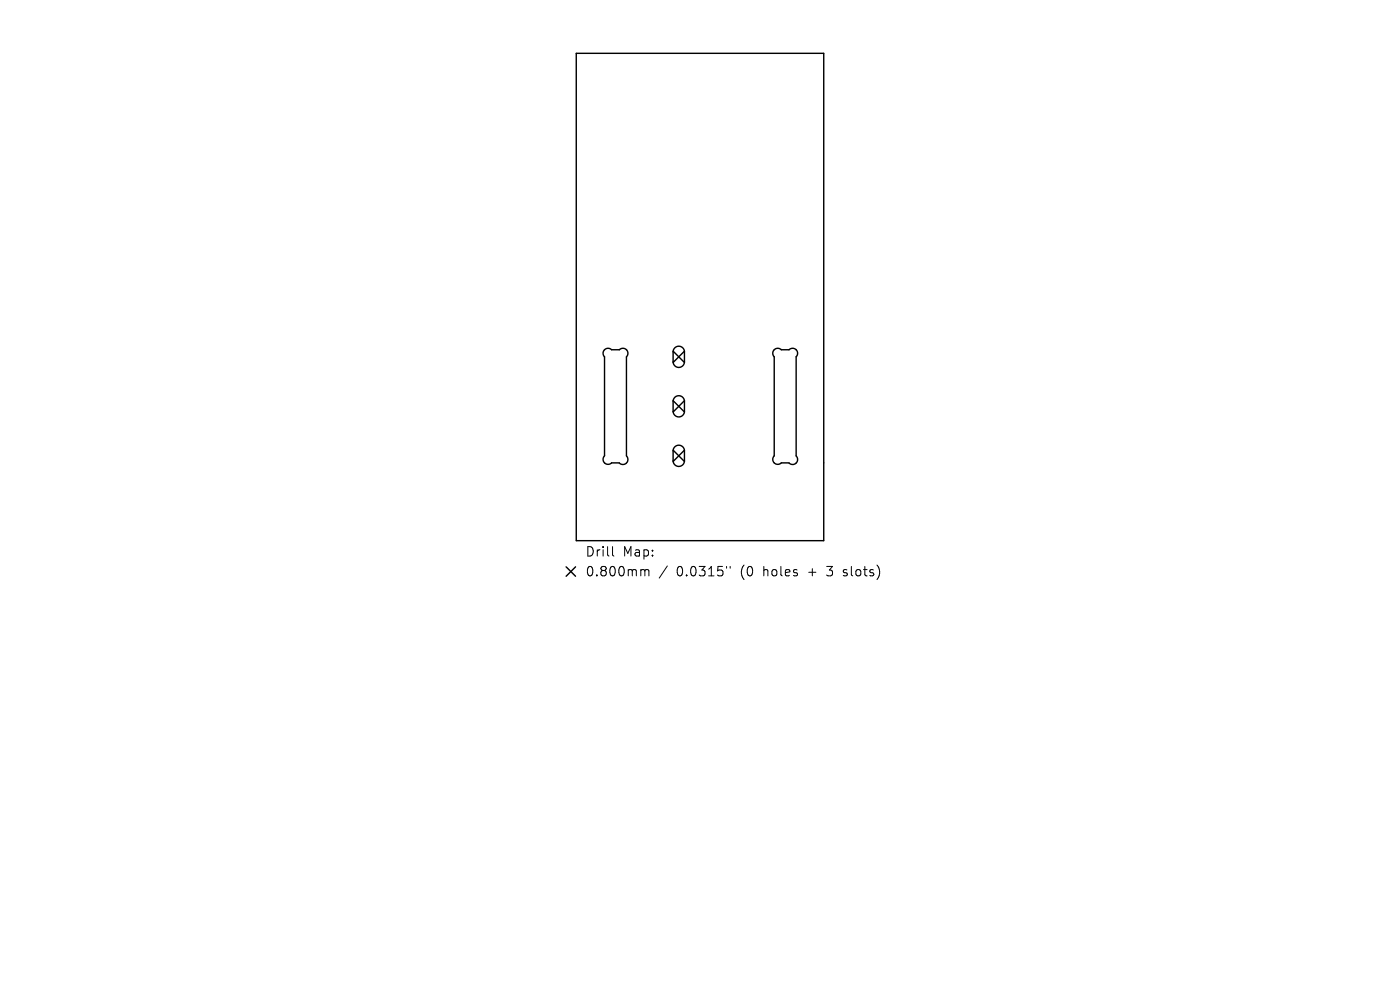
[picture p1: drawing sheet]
<svg xmlns="http://www.w3.org/2000/svg" width="297mm" height="210mm" viewBox="0 0 297 210" stroke-linecap="round" stroke-linejoin="round" font-family="sans-serif">
<defs><g id="words">
<g font-size="2.8">
<text x="124.1" y="118.3">Drill</text>
<text x="132.1" y="118.3">Map:</text>
<text x="124.1" y="122.5">0.800mm</text>
<text x="143.5" y="122.5">0.0315&quot;</text>
<text x="157.3" y="122.5">(0</text>
<text x="162.2" y="122.5">holes</text>
<text x="172" y="122.5">+</text>
<text x="176.2" y="122.5">3</text>
<text x="179.8" y="122.5">slots)</text>
</g>
</g></defs>
<g fill="none" stroke="#000" stroke-width=".3">
<path d="M122.3 11.3h52.5v103.4h-52.5zM142.8 74.5l2.4 2.4M143.2 73.8a1.2 1.2 0 0 1 1.3-.3 1.2 1.2 0 0 1 .7 1.1v2.1a1.2 1.2 0 0 1-1.2 1.2 1.2 1.2 0 0 1-1.2-1.2v-2.2zM145.2 74.5l-2.4 2.4M132.9 96.7v-21a1.06 1.06 0 0 0 0-1.5 1.06 1.06 0 0 0-1.5 0h-1.7a1.06 1.06 0 0 0-1.5 0 1.06 1.06 0 0 0 0 1.5v21a1.06 1.06 0 0 0 0 1.5 1.06 1.06 0 0 0 1.5 0h1.7M132.9 96.7a1.06 1.06 0 0 1 0 1.5 1.06 1.06 0 0 1-1.5 0M142.8 85l2.4 2.4M142.8 95.5l2.4 2.4M143.2 84.3a1.2 1.2 0 0 1 1.3-.3 1.2 1.2 0 0 1 .7 1.1v2.1a1.2 1.2 0 0 1-1.2 1.2 1.2 1.2 0 0 1-1.2-1.2v-2.2zM143.2 94.8a1.2 1.2 0 0 1 1.3-.3 1.2 1.2 0 0 1 .7 1.1v2.1a1.2 1.2 0 0 1-1.2 1.2 1.2 1.2 0 0 1-1.2-1.2v-2.2zM145.2 85l-2.4 2.4M145.2 95.5l-2.4 2.4"/>
<path d="M168.9 96.7v-21a1.06 1.06 0 0 0 0-1.5 1.06 1.06 0 0 0-1.5 0h-1.7a1.06 1.06 0 0 0-1.5 0 1.06 1.06 0 0 0 0 1.5v21a1.06 1.06 0 0 0 0 1.5 1.06 1.06 0 0 0 1.5 0h1.7M168.9 96.7a1.06 1.06 0 0 1 0 1.5 1.06 1.06 0 0 1-1.5 0M120.1 120.2l2 2M122.1 120.2l-2 2"/>
</g>
<path d="M129.9 116v1.7l.3 .3M136.2 120.8h.3l.3 .3M136.8 121.1l.3-.3 .5 .1 .1 1.3M136.8 121.1v1.1M141.6 120.1l-1.7 2.5M154.1 120.2v.3M154.9 120.2v.3M178.9 122.1l.2 .1M179 120.9v.5" fill="none" stroke="#000" stroke-width=".21"/>
<use href="#words"/>
</svg>
